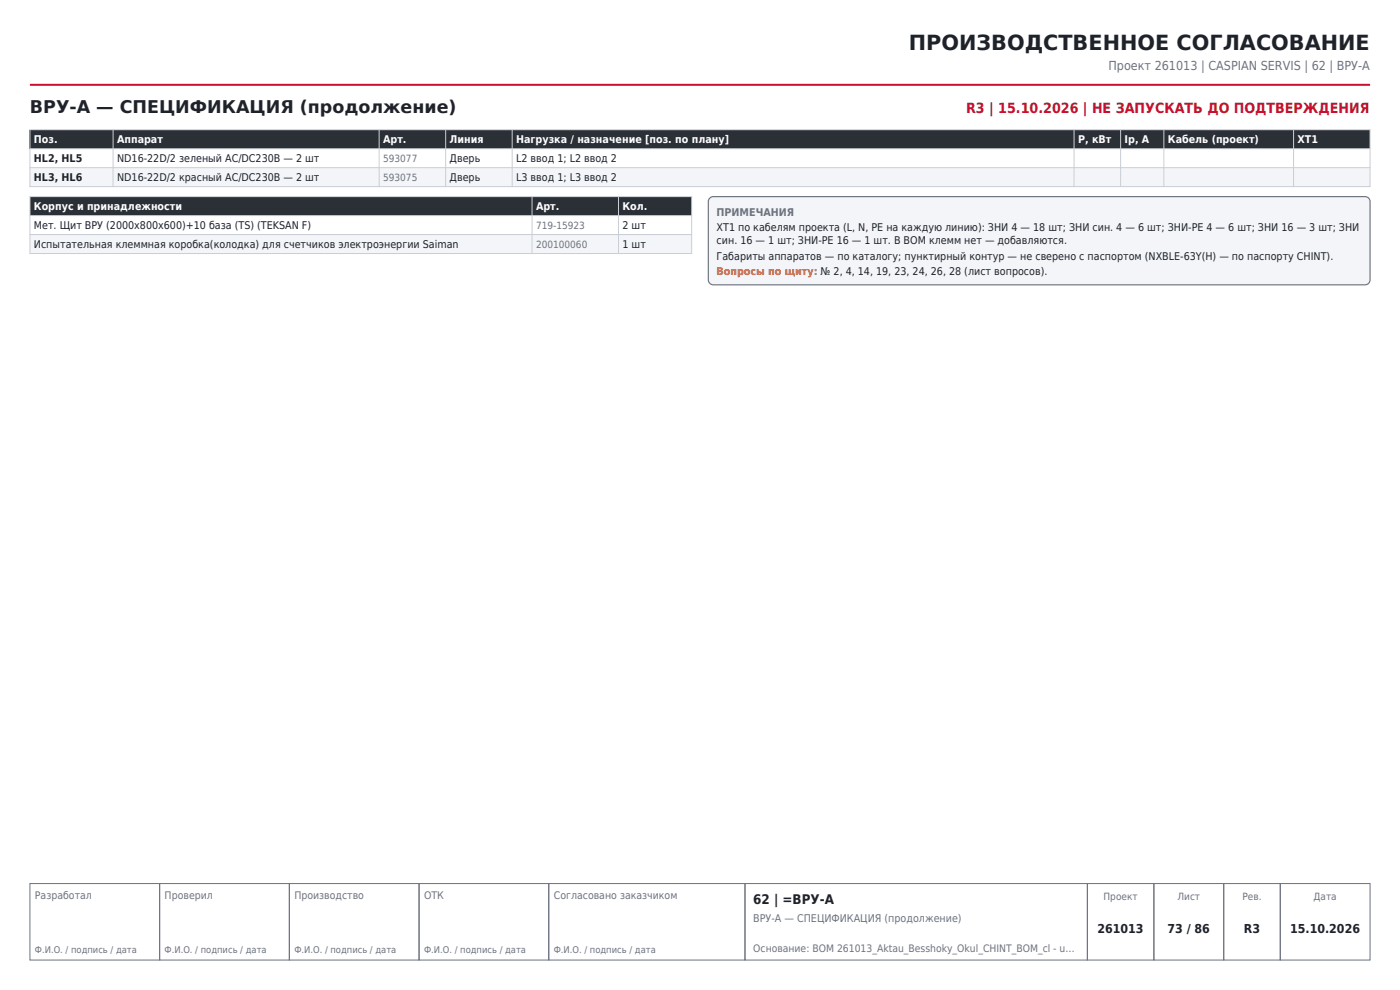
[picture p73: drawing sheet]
<svg xmlns="http://www.w3.org/2000/svg" width="297mm" height="210mm" viewBox="0 0 297 210" stroke-linecap="round" stroke-linejoin="round" font-family="sans-serif">
<defs><g id="words">
<text font-size="4.4" fill="#1f2329" x="192.8" y="10.6">ПРОИЗВОДСТВЕННОЕ СОГЛАСОВАНИЕ</text>
<text font-size="3.7" fill="#1f2329" x="6.3" y="24">ВРУ-А — СПЕЦИФИКАЦИЯ (продолжение)</text>
<text font-size="3" fill="#c8102e" x="205" y="24">R3 | 15.10.2026 | НЕ ЗАПУСКАТЬ ДО ПОДТВЕРЖДЕНИЯ</text>
<text font-size="2.8" fill="#1f2329" x="159.8" y="191.7">62 | =ВРУ-А</text>
<text font-size="2.6" fill="#6b7280" x="235.2" y="14.8">Проект 261013 | CASPIAN SERVIS | 62 | ВРУ-А</text>
<g font-size="2.6" fill="#1f2329">
<text x="232.8" y="198">261013</text>
<text x="247.7" y="198">73 / 86</text>
<text x="263.9" y="198">R3</text>
<text x="273.7" y="198">15.10.2026</text>
</g>
<g font-size="2.3" fill="#fff">
<text x="7.2" y="30.4">Поз.</text>
<text x="24.8" y="30.4">Аппарат</text>
<text x="81.3" y="30.4">Арт.</text>
<text x="95.4" y="30.4">Линия</text>
<text x="109.5" y="30.4">Нагрузка / назначение [поз. по плану]</text>
<text x="228.7" y="30.4">P, кВт</text>
<text x="238.6" y="30.4">Iр, А</text>
<text x="247.8" y="30.4">Кабель (проект)</text>
<text x="275.3" y="30.4">XT1</text>
<text x="7.2" y="44.6">Корпус и принадлежности</text>
<text x="113.7" y="44.6">Арт.</text>
<text x="132.1" y="44.6">Кол.</text>
</g>
<g font-size="2.3" fill="#1f2329">
<text x="7.2" y="34.4">HL2, HL5</text>
<text x="24.8" y="34.4">ND16-22D/2 зеленый AC/DC230В — 2 шт</text>
<text x="95.4" y="34.4">Дверь</text>
<text x="109.5" y="34.4">L2 ввод 1; L2 ввод 2</text>
<text x="7.2" y="38.5">HL3, HL6</text>
<text x="24.8" y="38.5">ND16-22D/2 красный AC/DC230В — 2 шт</text>
<text x="95.4" y="38.5">Дверь</text>
<text x="109.5" y="38.5">L3 ввод 1; L3 ввод 2</text>
<text x="7.2" y="48.6">Мет. Щит ВРУ (2000x800x600)+10 база (TS) (TEKSAN F)</text>
<text x="7.2" y="52.6">Испытательная клеммная коробка(колодка) для счетчиков электроэнергии Saiman</text>
<text x="132.1" y="48.6">2 шт</text>
<text x="132.1" y="52.6">1 шт</text>
<text x="152" y="49">XT1 по кабелям проекта (L, N, PE на каждую линию): ЗНИ 4 — 18 шт; ЗНИ син. 4 — 6 шт; ЗНИ-PE 4 — 6 шт; ЗНИ 16 — 3 шт; ЗНИ</text>
<text x="152" y="51.8">син. 16 — 1 шт; ЗНИ-PE 16 — 1 шт. В BOM клемм нет — добавляются.</text>
<text x="152" y="55.1">Габариты аппаратов — по каталогу; пунктирный контур — не сверено с паспортом (NXBLE-63Y(H) — по паспорту CHINT).</text>
</g>
<g font-size="2.3" fill="#6b7280">
<text x="152" y="45.7">ПРИМЕЧАНИЯ</text>
<text x="159.8" y="195.5">ВРУ-А — СПЕЦИФИКАЦИЯ (продолжение)</text>
</g>
<text font-size="2.3" fill="#b26b00" x="152" y="58.3">Вопросы по щиту: № 2, 4, 14, 19, 23, 24, 26, 28 (лист вопросов).</text>
<g font-size="2.2" fill="#6b7280">
<text x="7.4" y="190.6">Разработал</text>
<text x="34.9" y="190.6">Проверил</text>
<text x="62.4" y="190.6">Производство</text>
<text x="90" y="190.6">ОТК</text>
<text x="117.5" y="190.6">Согласовано заказчиком</text>
<text x="159.8" y="201.9">Основание: BOM 261013_Aktau_Besshoky_Okul_CHINT_BOM_cl - u…</text>
</g>
<g font-size="2.1" fill="#6b7280">
<text x="81.3" y="34.3">593077</text>
<text x="81.3" y="38.3">593075</text>
<text x="113.7" y="48.6">719-15923</text>
<text x="113.7" y="52.6">200100060</text>
<text x="234.1" y="190.9">Проект</text>
<text x="249.8" y="190.9">Лист</text>
<text x="263.6" y="190.9">Рев.</text>
<text x="278.7" y="190.9">Дата</text>
</g>
<g font-size="2" fill="#6b7280">
<text x="7.4" y="202.2">Ф.И.О. / подпись / дата</text>
<text x="34.9" y="202.2">Ф.И.О. / подпись / дата</text>
<text x="62.4" y="202.2">Ф.И.О. / подпись / дата</text>
<text x="90" y="202.2">Ф.И.О. / подпись / дата</text>
<text x="117.5" y="202.2">Ф.И.О. / подпись / дата</text>
</g>
</g></defs>
<path d="M6.3 18h284.4" fill="none" stroke="#c8102e" stroke-width=".42"/>
<path d="M6.3 187.4h27.6v16.2h-27.6zM33.9 187.4h27.5v16.2h-27.5zM61.4 187.4h27.5v16.2h-27.5zM88.9 187.4h27.5v16.2h-27.5zM116.4 187.4h41.6v16.2h-41.6zM158 187.4h72.7v16.2h-72.7zM230.7 187.4h14.1v16.2h-14.1zM244.8 187.4h14.8v16.2h-14.8zM259.6 187.4h12v16.2h-12zM271.6 187.4h19.1v16.2h-19.1z" fill="none" stroke="#6b7280" stroke-width=".21"/>
<path d="M6.3 27.5h284.4v4h-284.4z" fill-rule="evenodd" fill="#2b2f36"/>
<path d="M6.3 35.6h284.4v4h-284.4z" fill-rule="evenodd" fill="#f3f5f8"/>
<path d="M6.3 27.5h284.4v12.1h-284.4zM6.3 31.5h284.4M6.3 35.6h284.4M24 27.5v12.1M80.4 27.5v12.1M94.5 27.5v12.1M108.7 27.5v12.1M227.9 27.5v12.1M237.7 27.5v12.1M246.9 27.5v12.1M274.4 27.5v12.1" fill="none" stroke="#c9ced6" stroke-width=".21"/>
<path d="M6.3 41.7h140.4v4h-140.4z" fill-rule="evenodd" fill="#2b2f36"/>
<path d="M6.3 49.8h140.4v4h-140.4z" fill-rule="evenodd" fill="#f3f5f8"/>
<path d="M6.3 41.7h140.4v12.1h-140.4zM6.3 45.7h140.4M6.3 49.8h140.4M112.9 41.7v12.1M131.2 41.7v12.1" fill="none" stroke="#c9ced6" stroke-width=".21"/>
<path d="M150.7 41.9l.6-.2h138.3a1.06 1.06 0 0 1 1.1 1.1v16.6a1.06 1.06 0 0 1-1.1 1h-138.3a1.06 1.06 0 0 1-1-1v-16.6z" fill-rule="evenodd" fill="#f3f5f8" stroke="#6b7280" stroke-width=".25"/>
<use href="#words"/>
</svg>
